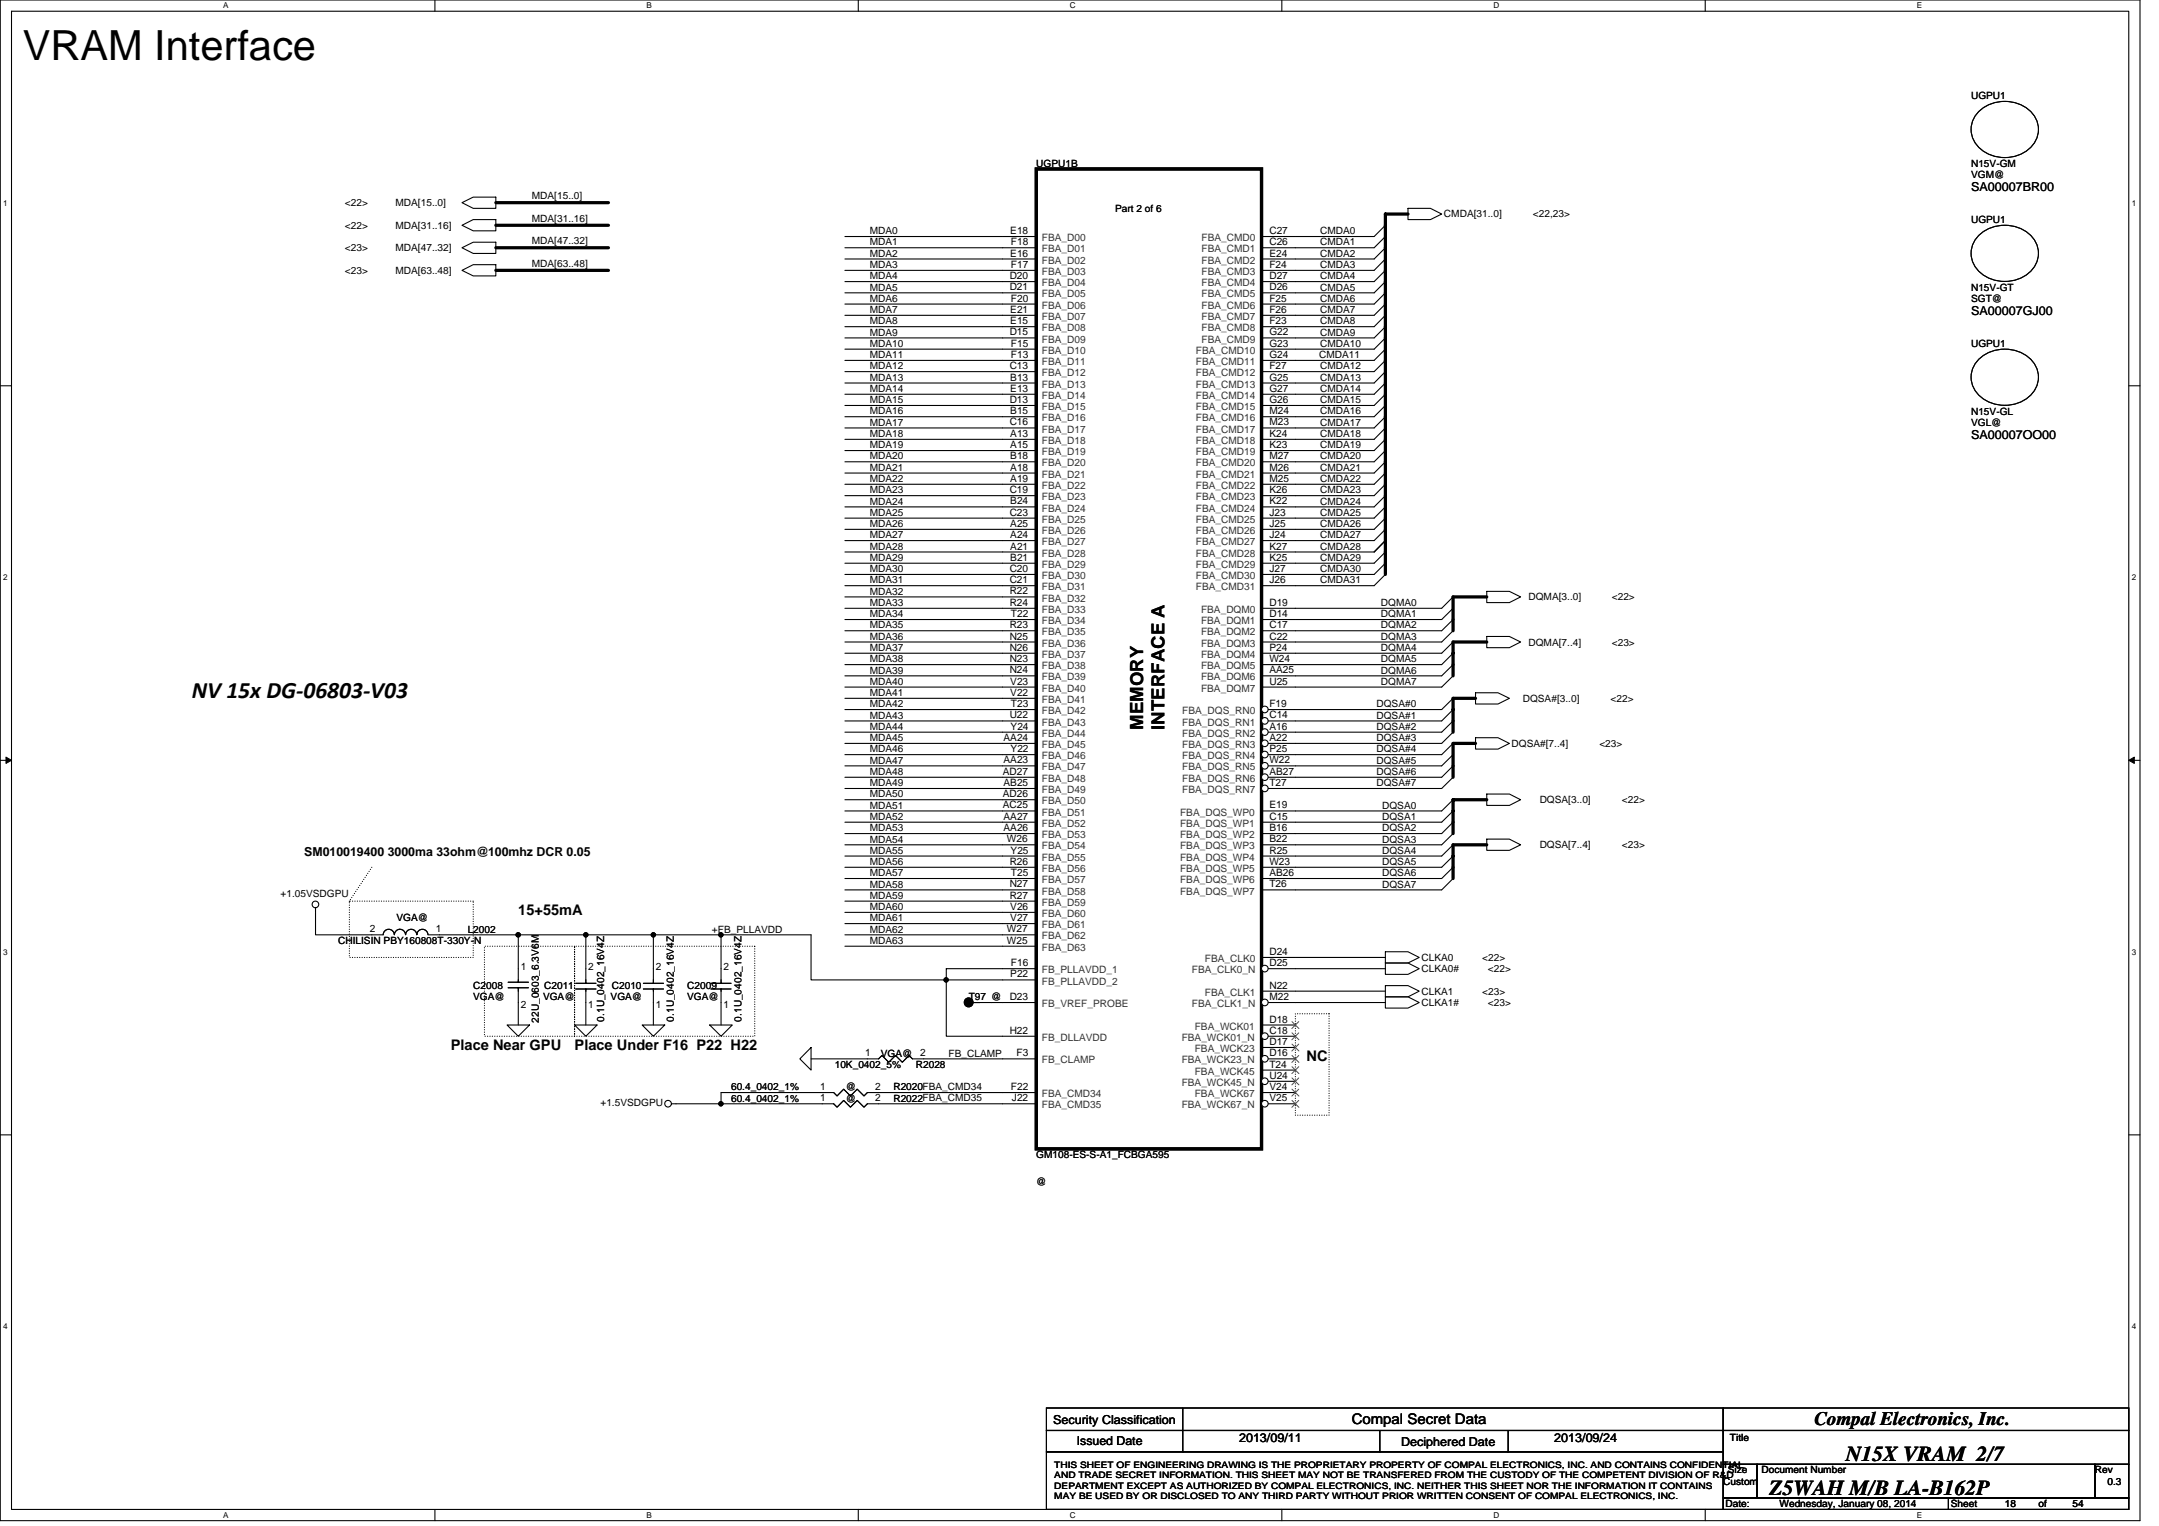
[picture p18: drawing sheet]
<svg xmlns="http://www.w3.org/2000/svg" width="297mm" height="210mm" viewBox="0 0 297 210" stroke-linecap="round" stroke-linejoin="round" font-family="sans-serif">
<defs><g id="words">
<text font-size="5.7" x="3.1" y="8.3">VRAM Interface</text>
<text font-size="3.2" x="26.4" y="96.1">NV15x DG‐06803‐V03</text>
<g font-size="2.9">
<text x="254" y="201">N15X VRAM 2/7</text>
<text x="243.5" y="205.6">Z5WAH M/B LA-B162P</text>
</g>
<text font-size="2.6" x="249.6" y="196">Compal Electronics, Inc.</text>
<g font-size="2.5">
<text x="157.3" y="100.4" transform="rotate(-90 157.3 100.4)">MEMORY</text>
<text x="160.2" y="100.4" transform="rotate(-90 160.2 100.4)">INTERFACE A</text>
</g>
<g font-size="2">
<text x="71.3" y="125.8">15+55mA</text>
<text x="62" y="144.4">Place Near GPU</text>
<text x="79.1" y="144.4">Place Under F16 P22 H22</text>
<text x="179.8" y="145.9">NC</text>
<text x="186" y="195.9">Compal Secret Data</text>
</g>
<g font-size="1.7">
<text x="271.2" y="26.3">SA00007BR00</text>
<text x="271.2" y="43.3">SA00007GJ00</text>
<text x="271.2" y="60.4">SA00007OO00</text>
<text x="41.9" y="117.8">SM010019400 3000ma 33ohm@100mhz DCR 0.05</text>
<text x="144.9" y="195.8">Security Classification</text>
<text x="148.2" y="198.8">Issued Date</text>
<text x="170.5" y="198.3">2013/09/11</text>
<text x="192.8" y="198.9">Deciphered Date</text>
<text x="213.8" y="198.3">2013/09/24</text>
</g>
<g font-size="1.4">
<text x="271.2" y="13.6">UGPU1</text>
<text x="142.6" y="22.9">UGPU1B</text>
<text x="271.2" y="22.9">N15V-GM</text>
<text x="47.5" y="28.4">&lt;22&gt;</text>
<text x="54.4" y="28.4">MDA[15..0]</text>
<text x="73.2" y="27.4">MDA[15..0]</text>
<text x="153.4" y="29.1">Part 2 of 6</text>
<text x="198.7" y="29.9">CMDA[31..0]</text>
<text x="210.9" y="29.9">&lt;22,23&gt;</text>
<text x="271.2" y="24.5">VGM@</text>
<text x="47.5" y="34.6">&lt;23&gt;</text>
<text x="47.5" y="31.5">&lt;22&gt;</text>
<text x="54.4" y="34.6">MDA[47..32]</text>
<text x="54.4" y="31.5">MDA[31..16]</text>
<text x="73.2" y="30.5">MDA[31..16]</text>
<text x="73.2" y="33.6">MDA[47..32]</text>
<text x="119.7" y="35.3">MDA2</text>
<text x="119.7" y="32.2">MDA0</text>
<text x="119.7" y="33.8">MDA1</text>
<text x="139" y="32.2">E18</text>
<text x="139" y="35.3">E16</text>
<text x="139.1" y="33.7">F18</text>
<text x="174.6" y="32.2">C27</text>
<text x="174.6" y="33.7">C26</text>
<text x="174.6" y="35.3">E24</text>
<text x="181.6" y="35.3">CMDA2</text>
<text x="181.6" y="32.2">CMDA0</text>
<text x="181.6" y="33.8">CMDA1</text>
<text x="271.2" y="30.7">UGPU1</text>
<text x="47.5" y="37.7">&lt;23&gt;</text>
<text x="54.4" y="37.7">MDA[63..48]</text>
<text x="73.2" y="36.7">MDA[63..48]</text>
<text x="119.7" y="36.9">MDA3</text>
<text x="119.7" y="40">MDA5</text>
<text x="119.7" y="41.5">MDA6</text>
<text x="119.7" y="38.4">MDA4</text>
<text x="138.9" y="38.4">D20</text>
<text x="138.9" y="39.9">D21</text>
<text x="139.1" y="36.9">F17</text>
<text x="139.1" y="41.5">F20</text>
<text x="174.6" y="36.9">F24</text>
<text x="174.6" y="38.4">D27</text>
<text x="174.6" y="39.9">D26</text>
<text x="174.6" y="41.5">F25</text>
<text x="181.6" y="36.9">CMDA3</text>
<text x="181.6" y="38.4">CMDA4</text>
<text x="181.6" y="40">CMDA5</text>
<text x="181.6" y="41.5">CMDA6</text>
<text x="271.2" y="40">N15V-GT</text>
<text x="271.2" y="41.5">SGT@</text>
<text x="119.7" y="46.2">MDA9</text>
<text x="119.7" y="44.6">MDA8</text>
<text x="119.7" y="47.7">MDA10</text>
<text x="119.7" y="43.1">MDA7</text>
<text x="138.9" y="46.1">D15</text>
<text x="139" y="43">E21</text>
<text x="139" y="44.6">E15</text>
<text x="139.1" y="47.7">F15</text>
<text x="174.6" y="47.7">G23</text>
<text x="174.6" y="43">F26</text>
<text x="174.6" y="44.6">F23</text>
<text x="174.6" y="46.1">G22</text>
<text x="181.6" y="44.6">CMDA8</text>
<text x="181.6" y="46.2">CMDA9</text>
<text x="181.6" y="47.7">CMDA10</text>
<text x="181.6" y="43.1">CMDA7</text>
<text x="271.2" y="47.7">UGPU1</text>
<text x="119.7" y="52.4">MDA13</text>
<text x="119.7" y="50.8">MDA12</text>
<text x="119.7" y="49.3">MDA11</text>
<text x="119.7" y="53.9">MDA14</text>
<text x="138.9" y="50.8">C13</text>
<text x="139" y="52.3">B13</text>
<text x="139" y="53.9">E13</text>
<text x="139.1" y="49.2">F13</text>
<text x="174.6" y="49.2">G24</text>
<text x="174.6" y="50.8">F27</text>
<text x="174.6" y="52.3">G25</text>
<text x="174.6" y="53.9">G27</text>
<text x="181.5" y="49.3">CMDA11</text>
<text x="181.6" y="50.8">CMDA12</text>
<text x="181.6" y="52.4">CMDA13</text>
<text x="181.6" y="53.9">CMDA14</text>
<text x="119.7" y="55.5">MDA15</text>
<text x="119.7" y="57">MDA16</text>
<text x="119.7" y="58.5">MDA17</text>
<text x="138.9" y="55.4">D13</text>
<text x="138.9" y="58.5">C16</text>
<text x="139" y="57">B15</text>
<text x="174.6" y="55.4">G26</text>
<text x="174.6" y="57">M24</text>
<text x="174.6" y="58.5">M23</text>
<text x="181.6" y="55.5">CMDA15</text>
<text x="181.6" y="57">CMDA16</text>
<text x="181.6" y="58.5">CMDA17</text>
<text x="271.2" y="57">N15V-GL</text>
<text x="271.2" y="58.6">VGL@</text>
<text x="119.7" y="63.2">MDA20</text>
<text x="119.7" y="64.7">MDA21</text>
<text x="119.7" y="60.1">MDA18</text>
<text x="119.7" y="61.7">MDA19</text>
<text x="139" y="60.1">A13</text>
<text x="139" y="61.6">A15</text>
<text x="139" y="63.2">B18</text>
<text x="139" y="64.7">A18</text>
<text x="174.6" y="60.1">K24</text>
<text x="174.6" y="61.6">K23</text>
<text x="174.6" y="63.2">M27</text>
<text x="174.6" y="64.7">M26</text>
<text x="181.6" y="64.7">CMDA21</text>
<text x="181.6" y="60.1">CMDA18</text>
<text x="181.6" y="61.7">CMDA19</text>
<text x="181.6" y="63.2">CMDA20</text>
<text x="119.7" y="67.9">MDA23</text>
<text x="119.7" y="71">MDA25</text>
<text x="119.7" y="66.3">MDA22</text>
<text x="119.7" y="69.4">MDA24</text>
<text x="138.9" y="67.8">C19</text>
<text x="138.9" y="70.9">C23</text>
<text x="139" y="66.3">A19</text>
<text x="139" y="69.4">B24</text>
<text x="174.6" y="66.3">M25</text>
<text x="174.6" y="67.8">K26</text>
<text x="174.6" y="69.4">K22</text>
<text x="174.6" y="70.9">J23</text>
<text x="181.6" y="66.3">CMDA22</text>
<text x="181.6" y="67.9">CMDA23</text>
<text x="181.6" y="69.4">CMDA24</text>
<text x="181.6" y="71">CMDA25</text>
<text x="119.7" y="75.6">MDA28</text>
<text x="119.7" y="72.5">MDA26</text>
<text x="119.7" y="77.2">MDA29</text>
<text x="119.7" y="74">MDA27</text>
<text x="139" y="72.5">A25</text>
<text x="139" y="74">A24</text>
<text x="139" y="75.6">A21</text>
<text x="139" y="77.1">B21</text>
<text x="174.6" y="72.5">J25</text>
<text x="174.6" y="74">J24</text>
<text x="174.6" y="75.6">K27</text>
<text x="174.6" y="77.1">K25</text>
<text x="181.6" y="74">CMDA27</text>
<text x="181.6" y="75.6">CMDA28</text>
<text x="181.6" y="77.2">CMDA29</text>
<text x="181.6" y="72.5">CMDA26</text>
<text x="119.7" y="83.4">MDA33</text>
<text x="119.7" y="78.7">MDA30</text>
<text x="119.7" y="80.2">MDA31</text>
<text x="119.7" y="81.8">MDA32</text>
<text x="138.9" y="78.7">C20</text>
<text x="138.9" y="80.2">C21</text>
<text x="138.9" y="81.8">R22</text>
<text x="138.9" y="83.3">R24</text>
<text x="174.6" y="83.3">D19</text>
<text x="174.6" y="78.7">J27</text>
<text x="174.6" y="80.2">J26</text>
<text x="181.6" y="78.7">CMDA30</text>
<text x="181.6" y="80.2">CMDA31</text>
<text x="190" y="83.4">DQMA0</text>
<text x="210.3" y="82.6">DQMA[3..0]</text>
<text x="221.8" y="82.6">&lt;22&gt;</text>
<text x="119.7" y="86.4">MDA35</text>
<text x="119.7" y="89.5">MDA37</text>
<text x="119.7" y="84.9">MDA34</text>
<text x="119.7" y="88">MDA36</text>
<text x="138.9" y="86.4">R23</text>
<text x="138.9" y="88">N25</text>
<text x="138.9" y="89.5">N26</text>
<text x="139.1" y="84.9">T22</text>
<text x="174.6" y="84.9">D14</text>
<text x="174.6" y="86.4">C17</text>
<text x="174.6" y="88">C22</text>
<text x="174.6" y="89.5">P24</text>
<text x="190" y="84.9">DQMA1</text>
<text x="190" y="86.4">DQMA2</text>
<text x="190" y="88">DQMA3</text>
<text x="190" y="89.5">DQMA4</text>
<text x="210.3" y="88.8">DQMA[7..4]</text>
<text x="221.8" y="88.8">&lt;23&gt;</text>
<text x="119.7" y="94.2">MDA40</text>
<text x="119.7" y="95.7">MDA41</text>
<text x="119.7" y="91.1">MDA38</text>
<text x="119.7" y="92.6">MDA39</text>
<text x="138.9" y="91.1">N23</text>
<text x="138.9" y="92.6">N24</text>
<text x="139" y="94.2">V23</text>
<text x="139" y="95.7">V22</text>
<text x="174.6" y="91.1">W24</text>
<text x="174.6" y="92.6">AA25</text>
<text x="174.6" y="94.2">U25</text>
<text x="190" y="91.1">DQMA5</text>
<text x="190" y="92.6">DQMA6</text>
<text x="190" y="94.2">DQMA7</text>
<text x="119.7" y="101.9">MDA45</text>
<text x="119.7" y="100.4">MDA44</text>
<text x="119.7" y="97.3">MDA42</text>
<text x="119.7" y="98.8">MDA43</text>
<text x="138.1" y="101.9">AA24</text>
<text x="138.9" y="98.8">U22</text>
<text x="139" y="100.4">Y24</text>
<text x="139.1" y="97.3">T23</text>
<text x="174.6" y="97.3">F19</text>
<text x="174.6" y="98.8">C14</text>
<text x="174.6" y="100.4">A16</text>
<text x="174.6" y="101.9">A22</text>
<text x="189.4" y="97.3">DQSA#0</text>
<text x="189.4" y="98.8">DQSA#1</text>
<text x="189.4" y="101.9">DQSA#3</text>
<text x="189.4" y="100.4">DQSA#2</text>
<text x="209.5" y="96.5">DQSA#[3..0]</text>
<text x="221.6" y="96.5">&lt;22&gt;</text>
<text x="119.7" y="105">MDA47</text>
<text x="119.7" y="103.5">MDA46</text>
<text x="119.7" y="106.6">MDA48</text>
<text x="138" y="106.6">AD27</text>
<text x="138.1" y="105">AA23</text>
<text x="139" y="103.5">Y22</text>
<text x="174.6" y="103.5">P25</text>
<text x="174.6" y="105">W22</text>
<text x="174.6" y="106.6">AB27</text>
<text x="189.4" y="103.5">DQSA#4</text>
<text x="189.4" y="105">DQSA#5</text>
<text x="189.4" y="106.6">DQSA#6</text>
<text x="208" y="102.7">DQSA#[7..4]</text>
<text x="220" y="102.7">&lt;23&gt;</text>
<text x="119.7" y="109.7">MDA50</text>
<text x="119.7" y="108.1">MDA49</text>
<text x="119.7" y="112.8">MDA52</text>
<text x="119.7" y="111.2">MDA51</text>
<text x="138" y="109.7">AD26</text>
<text x="138" y="111.2">AC25</text>
<text x="138.1" y="108.1">AB25</text>
<text x="138.1" y="112.8">AA27</text>
<text x="174.6" y="111.2">E19</text>
<text x="174.6" y="112.8">C15</text>
<text x="174.6" y="108.1">T27</text>
<text x="189.4" y="108.1">DQSA#7</text>
<text x="190.2" y="112.8">DQSA1</text>
<text x="190.2" y="111.2">DQSA0</text>
<text x="211.8" y="110.5">DQSA[3..0]</text>
<text x="223.2" y="110.5">&lt;22&gt;</text>
<text x="119.7" y="119">MDA56</text>
<text x="119.7" y="115.9">MDA54</text>
<text x="119.7" y="117.4">MDA55</text>
<text x="119.7" y="114.3">MDA53</text>
<text x="138.1" y="114.3">AA26</text>
<text x="138.5" y="115.9">W26</text>
<text x="138.9" y="119">R26</text>
<text x="139" y="117.4">Y25</text>
<text x="174.6" y="114.3">B16</text>
<text x="174.6" y="115.9">B22</text>
<text x="174.6" y="117.4">R25</text>
<text x="174.6" y="119">W23</text>
<text x="190.2" y="115.9">DQSA3</text>
<text x="190.2" y="114.3">DQSA2</text>
<text x="190.2" y="117.4">DQSA4</text>
<text x="190.2" y="119">DQSA5</text>
<text x="211.8" y="116.7">DQSA[7..4]</text>
<text x="223.2" y="116.7">&lt;23&gt;</text>
<text x="38.6" y="123.3">+1.05VSDGPU</text>
<text x="119.7" y="123.6">MDA59</text>
<text x="119.7" y="122.1">MDA58</text>
<text x="119.7" y="125.2">MDA60</text>
<text x="119.7" y="120.5">MDA57</text>
<text x="138.9" y="122.1">N27</text>
<text x="138.9" y="123.6">R27</text>
<text x="139" y="125.2">V26</text>
<text x="139.1" y="120.5">T25</text>
<text x="174.6" y="120.5">AB26</text>
<text x="174.6" y="122.1">T26</text>
<text x="190.2" y="120.5">DQSA6</text>
<text x="190.2" y="122.1">DQSA7</text>
<text x="46.5" y="129.8">CHILISIN PBY160808T-330Y-N</text>
<text x="50.9" y="128.2">2</text>
<text x="54.6" y="126.7">VGA@</text>
<text x="60" y="128.2">1</text>
<text x="64.3" y="128.3">L2002</text>
<text x="98" y="128.3">+FB_PLLAVDD</text>
<text x="119.7" y="128.3">MDA62</text>
<text x="119.7" y="129.8">MDA63</text>
<text x="119.7" y="126.7">MDA61</text>
<text x="138.5" y="128.2">W27</text>
<text x="138.5" y="129.8">W25</text>
<text x="139" y="126.7">V27</text>
<text x="174.6" y="131.4">D24</text>
<text x="65.1" y="136">C2008</text>
<text x="65.1" y="137.6">VGA@</text>
<text x="71.6" y="133.4">1</text>
<text x="74.7" y="137.6">VGA@</text>
<text x="74.9" y="136">C2011</text>
<text x="80.9" y="133.4">2</text>
<text x="84" y="137.6">VGA@</text>
<text x="84.2" y="136">C2010</text>
<text x="90.2" y="133.4">2</text>
<text x="94.5" y="136">C2009</text>
<text x="94.5" y="137.6">VGA@</text>
<text x="99.5" y="133.4">2</text>
<text x="133.3" y="137.6">T97 @</text>
<text x="138.9" y="137.6">D23</text>
<text x="139" y="134.5">P22</text>
<text x="139.1" y="132.9">F16</text>
<text x="174.6" y="136">N22</text>
<text x="174.6" y="132.9">D25</text>
<text x="174.6" y="137.6">M22</text>
<text x="195.6" y="132.2">CLKA0</text>
<text x="195.6" y="133.7">CLKA0#</text>
<text x="195.6" y="136.8">CLKA1</text>
<text x="203.9" y="132.2">&lt;22&gt;</text>
<text x="203.9" y="136.8">&lt;23&gt;</text>
<text x="204.7" y="133.7">&lt;22&gt;</text>
<text x="71.6" y="138.7">2</text>
<text x="74.1" y="140.7" transform="rotate(-90 74.1 140.7)">22U_0603_6.3V6M</text>
<text x="80.9" y="138.7">1</text>
<text x="83.1" y="140.5" transform="rotate(-90 83.1 140.5)">0.1U_0402_16V4Z</text>
<text x="90.2" y="138.7">1</text>
<text x="92.7" y="140.5" transform="rotate(-90 92.7 140.5)">0.1U_0402_16V4Z</text>
<text x="99.5" y="138.7">1</text>
<text x="102" y="140.5" transform="rotate(-90 102 140.5)">0.1U_0402_16V4Z</text>
<text x="138.9" y="142.2">H22</text>
<text x="174.6" y="140.7">D18</text>
<text x="174.6" y="143.7">D17</text>
<text x="174.6" y="142.2">C18</text>
<text x="195.6" y="138.4">CLKA1#</text>
<text x="204.7" y="138.4">&lt;23&gt;</text>
<text x="100.6" y="150">60.4_0402_1%</text>
<text x="112.8" y="149.9">1</text>
<text x="114.8" y="146.9">10K_0402_5%</text>
<text x="116.4" y="150">@</text>
<text x="119" y="145.3">1</text>
<text x="120.4" y="149.9">2</text>
<text x="121.2" y="145.3">VGA@</text>
<text x="122.9" y="150">R2020FBA_CMD34</text>
<text x="126" y="146.9">R2028</text>
<text x="126.6" y="145.3">2</text>
<text x="130.5" y="145.3">FB_CLAMP</text>
<text x="139.1" y="149.9">F22</text>
<text x="139.9" y="145.3">F3</text>
<text x="174.6" y="146.9">T24</text>
<text x="174.6" y="149.9">V24</text>
<text x="174.6" y="145.3">D16</text>
<text x="174.6" y="148.4">U24</text>
<text x="82.6" y="152.1">+1.5VSDGPU</text>
<text x="100.6" y="151.5">60.4_0402_1%</text>
<text x="112.8" y="151.5">1</text>
<text x="116.4" y="151.5">@</text>
<text x="120.4" y="151.5">2</text>
<text x="122.9" y="151.5">R2022FBA_CMD35</text>
<text x="139.2" y="151.5">J22</text>
<text x="174.6" y="151.5">V25</text>
<text x="142.6" y="159.3">GM108-ES-S-A1_FCBGA595</text>
<text x="142.6" y="163">@</text>
<text x="237.7" y="202.7">Size</text>
<text x="238" y="198.2">Title</text>
<text x="242.4" y="202.7">Document Number</text>
<text x="288.2" y="202.7">Rev</text>
<text x="237.1" y="204.2">Custom</text>
<text x="237.4" y="207.3">Date:</text>
<text x="244.8" y="207.3">Wednesday, January 08, 2014</text>
<text x="268.4" y="207.3">Sheet</text>
<text x="275.8" y="207.3">18</text>
<text x="280.5" y="207.3">of</text>
<text x="285.1" y="207.3">54</text>
<text x="289.9" y="204.2">0.3</text>
</g>
<g font-size="1.4" fill="#333">
<text x="143.4" y="33.2">FBA_D00</text>
<text x="143.4" y="34.7">FBA_D01</text>
<text x="165.3" y="33.2">FBA_CMD0</text>
<text x="165.3" y="34.7">FBA_CMD1</text>
<text x="143.4" y="36.3">FBA_D02</text>
<text x="143.4" y="37.8">FBA_D03</text>
<text x="143.4" y="39.4">FBA_D04</text>
<text x="143.4" y="40.9">FBA_D05</text>
<text x="165.3" y="36.3">FBA_CMD2</text>
<text x="165.3" y="37.8">FBA_CMD3</text>
<text x="165.3" y="39.4">FBA_CMD4</text>
<text x="165.3" y="40.9">FBA_CMD5</text>
<text x="143.4" y="42.5">FBA_D06</text>
<text x="143.4" y="44">FBA_D07</text>
<text x="143.4" y="45.6">FBA_D08</text>
<text x="143.4" y="47.1">FBA_D09</text>
<text x="165.3" y="42.5">FBA_CMD6</text>
<text x="165.3" y="44">FBA_CMD7</text>
<text x="165.3" y="45.6">FBA_CMD8</text>
<text x="165.3" y="47.1">FBA_CMD9</text>
<text x="143.4" y="48.7">FBA_D10</text>
<text x="143.4" y="50.2">FBA_D11</text>
<text x="143.4" y="51.8">FBA_D12</text>
<text x="143.4" y="53.3">FBA_D13</text>
<text x="164.5" y="48.7">FBA_CMD10</text>
<text x="164.5" y="50.2">FBA_CMD11</text>
<text x="164.5" y="51.8">FBA_CMD12</text>
<text x="164.5" y="53.3">FBA_CMD13</text>
<text x="143.4" y="54.9">FBA_D14</text>
<text x="143.4" y="56.4">FBA_D15</text>
<text x="143.4" y="58">FBA_D16</text>
<text x="143.4" y="59.5">FBA_D17</text>
<text x="164.5" y="54.9">FBA_CMD14</text>
<text x="164.5" y="56.4">FBA_CMD15</text>
<text x="164.5" y="58">FBA_CMD16</text>
<text x="164.5" y="59.5">FBA_CMD17</text>
<text x="143.4" y="61.1">FBA_D18</text>
<text x="143.4" y="62.6">FBA_D19</text>
<text x="143.4" y="64.2">FBA_D20</text>
<text x="143.4" y="65.7">FBA_D21</text>
<text x="164.5" y="61.1">FBA_CMD18</text>
<text x="164.5" y="62.6">FBA_CMD19</text>
<text x="164.5" y="64.2">FBA_CMD20</text>
<text x="164.5" y="65.7">FBA_CMD21</text>
<text x="143.4" y="67.2">FBA_D22</text>
<text x="143.4" y="68.8">FBA_D23</text>
<text x="143.4" y="70.4">FBA_D24</text>
<text x="143.4" y="71.9">FBA_D25</text>
<text x="164.5" y="67.2">FBA_CMD22</text>
<text x="164.5" y="68.8">FBA_CMD23</text>
<text x="164.5" y="70.4">FBA_CMD24</text>
<text x="164.5" y="71.9">FBA_CMD25</text>
<text x="143.4" y="73.4">FBA_D26</text>
<text x="143.4" y="75">FBA_D27</text>
<text x="143.4" y="76.6">FBA_D28</text>
<text x="164.5" y="73.4">FBA_CMD26</text>
<text x="164.5" y="75">FBA_CMD27</text>
<text x="164.5" y="76.6">FBA_CMD28</text>
<text x="143.4" y="78.1">FBA_D29</text>
<text x="143.4" y="79.7">FBA_D30</text>
<text x="143.4" y="81.2">FBA_D31</text>
<text x="143.4" y="82.7">FBA_D32</text>
<text x="164.5" y="78.1">FBA_CMD29</text>
<text x="164.5" y="79.7">FBA_CMD30</text>
<text x="164.5" y="81.2">FBA_CMD31</text>
<text x="143.4" y="84.3">FBA_D33</text>
<text x="143.4" y="85.9">FBA_D34</text>
<text x="143.4" y="87.4">FBA_D35</text>
<text x="143.4" y="88.9">FBA_D36</text>
<text x="165.2" y="84.3">FBA_DQM0</text>
<text x="165.2" y="85.9">FBA_DQM1</text>
<text x="165.2" y="87.4">FBA_DQM2</text>
<text x="165.2" y="88.9">FBA_DQM3</text>
<text x="143.4" y="90.5">FBA_D37</text>
<text x="143.4" y="92.1">FBA_D38</text>
<text x="143.4" y="93.6">FBA_D39</text>
<text x="143.4" y="95.1">FBA_D40</text>
<text x="165.2" y="90.5">FBA_DQM4</text>
<text x="165.2" y="92.1">FBA_DQM5</text>
<text x="165.2" y="93.6">FBA_DQM6</text>
<text x="165.2" y="95.1">FBA_DQM7</text>
<text x="143.4" y="96.7">FBA_D41</text>
<text x="143.4" y="98.2">FBA_D42</text>
<text x="143.4" y="99.8">FBA_D43</text>
<text x="143.4" y="101.3">FBA_D44</text>
<text x="162.7" y="98.2">FBA_DQS_RN0</text>
<text x="162.7" y="99.8">FBA_DQS_RN1</text>
<text x="162.7" y="101.3">FBA_DQS_RN2</text>
<text x="143.4" y="102.9">FBA_D45</text>
<text x="143.4" y="104.4">FBA_D46</text>
<text x="143.4" y="106">FBA_D47</text>
<text x="143.4" y="107.5">FBA_D48</text>
<text x="162.7" y="102.9">FBA_DQS_RN3</text>
<text x="162.7" y="104.4">FBA_DQS_RN4</text>
<text x="162.7" y="106">FBA_DQS_RN5</text>
<text x="162.7" y="107.5">FBA_DQS_RN6</text>
<text x="143.4" y="109.1">FBA_D49</text>
<text x="143.4" y="110.6">FBA_D50</text>
<text x="143.4" y="112.2">FBA_D51</text>
<text x="143.4" y="113.7">FBA_D52</text>
<text x="162.4" y="112.2">FBA_DQS_WP0</text>
<text x="162.4" y="113.7">FBA_DQS_WP1</text>
<text x="162.7" y="109.1">FBA_DQS_RN7</text>
<text x="143.4" y="115.3">FBA_D53</text>
<text x="143.4" y="116.8">FBA_D54</text>
<text x="143.4" y="118.4">FBA_D55</text>
<text x="143.4" y="119.9">FBA_D56</text>
<text x="162.4" y="115.3">FBA_DQS_WP2</text>
<text x="162.4" y="116.8">FBA_DQS_WP3</text>
<text x="162.4" y="118.4">FBA_DQS_WP4</text>
<text x="162.4" y="119.9">FBA_DQS_WP5</text>
<text x="143.4" y="121.5">FBA_D57</text>
<text x="143.4" y="123">FBA_D58</text>
<text x="143.4" y="124.6">FBA_D59</text>
<text x="162.4" y="121.5">FBA_DQS_WP6</text>
<text x="162.4" y="123">FBA_DQS_WP7</text>
<text x="143.4" y="126.1">FBA_D60</text>
<text x="143.4" y="127.7">FBA_D61</text>
<text x="143.4" y="129.2">FBA_D62</text>
<text x="143.4" y="130.8">FBA_D63</text>
<text x="143.4" y="133.9">FB_PLLAVDD_1</text>
<text x="143.4" y="135.4">FB_PLLAVDD_2</text>
<text x="164" y="133.9">FBA_CLK0_N</text>
<text x="165.8" y="132.3">FBA_CLK0</text>
<text x="165.8" y="137">FBA_CLK1</text>
<text x="143.4" y="138.5">FB_VREF_PROBE</text>
<text x="143.4" y="143.2">FB_DLLAVDD</text>
<text x="162.6" y="143.2">FBA_WCK01_N</text>
<text x="164" y="138.5">FBA_CLK1_N</text>
<text x="164.4" y="141.6">FBA_WCK01</text>
<text x="143.4" y="146.3">FB_CLAMP</text>
<text x="162.6" y="146.3">FBA_WCK23_N</text>
<text x="162.6" y="149.4">FBA_WCK45_N</text>
<text x="164.4" y="144.7">FBA_WCK23</text>
<text x="164.4" y="147.8">FBA_WCK45</text>
<text x="143.4" y="150.9">FBA_CMD34</text>
<text x="143.4" y="152.5">FBA_CMD35</text>
<text x="162.6" y="152.5">FBA_WCK67_N</text>
<text x="164.4" y="150.9">FBA_WCK67</text>
</g>
<g font-size="1.2">
<text x="145.1" y="201.9">THIS SHEET OF ENGINEERING DRAWING IS THE PROPRIETARY PROPERTY OF COMPAL ELECTRONICS, INC. AND CONTAINS CONFIDENTIAL</text>
<text x="145.1" y="203.4">AND TRADE SECRET INFORMATION. THIS SHEET MAY NOT BE TRANSFERED FROM THE CUSTODY OF THE COMPETENT DIVISION OF R&amp;D</text>
<text x="145.1" y="204.8">DEPARTMENT EXCEPT AS AUTHORIZED BY COMPAL ELECTRONICS, INC. NEITHER THIS SHEET NOR THE INFORMATION IT CONTAINS</text>
<text x="145.1" y="206.2">MAY BE USED BY OR DISCLOSED TO ANY THIRD PARTY WITHOUT PRIOR WRITTEN CONSENT OF COMPAL ELECTRONICS, INC.</text>
</g>
<g font-size="1.1">
<text x="30.7" y="1.2">A</text>
<text x="89" y="1.2">B</text>
<text x="147.2" y="1.2">C</text>
<text x="205.5" y="1.2">D</text>
<text x="263.7" y="1.2">E</text>
<text x=".4" y="28.3">1</text>
<text x="293.3" y="28.3">1</text>
<text x=".4" y="79.8">2</text>
<text x="293.3" y="79.8">2</text>
<text x=".4" y="131.3">3</text>
<text x="293.3" y="131.3">3</text>
<text x=".4" y="182.9">4</text>
<text x="293.3" y="182.9">4</text>
<text x="30.7" y="208.8">A</text>
<text x="89" y="208.8">B</text>
<text x="147.2" y="208.8">C</text>
<text x="205.5" y="208.8">D</text>
<text x="263.7" y="208.8">E</text>
</g>
</g></defs>
<path d="M0 0h294.4v209.2h-294.4zM1.6 1.5h291.3v206.1h-291.3z" fill="none" stroke="#000" stroke-width=".15"/>
<g fill="#fff">
<path d="M30.7 .2h.8v1.2h-.8z"/>
<path d="M30.7 207.8h.8v1.2h-.8z"/>
</g>
<path d="M59.8 0v1.5M59.8 207.6v1.6" fill="none" stroke="#000" stroke-width=".15"/>
<g fill="#fff">
<path d="M89 .2h.7v1.2h-.7z"/>
<path d="M89 207.8h.7v1.2h-.7z"/>
</g>
<path d="M118.1 0v1.5M118.1 207.6v1.6" fill="none" stroke="#000" stroke-width=".15"/>
<g fill="#fff">
<path d="M147.2 .2h.8v1.2h-.8z"/>
<path d="M147.2 207.8h.8v1.2h-.8z"/>
</g>
<path d="M176.4 0v1.5M176.4 207.6v1.6" fill="none" stroke="#000" stroke-width=".15"/>
<g fill="#fff">
<path d="M205.5 .2h.8v1.2h-.8z"/>
<path d="M205.5 207.8h.8v1.2h-.8z"/>
</g>
<path d="M234.6 0v1.5M234.6 207.6v1.6" fill="none" stroke="#000" stroke-width=".15"/>
<g fill="#fff">
<path d="M263.7 .2h.8v1.2h-.8z"/>
<path d="M263.7 207.8h.8v1.2h-.8z"/>
<path d="M.4 27.3h.6v1.2h-.6z"/>
<path d="M293.3 27.3h.6v1.2h-.6z"/>
<path d="M.4 78.8h.6v1.3h-.6z"/>
<path d="M293.3 78.8h.6v1.3h-.6z"/>
</g>
<path d="M0 53.1h1.6M292.9 53.1h1.5" fill="none" stroke="#000" stroke-width=".15"/>
<g fill="#fff">
<path d="M.4 130.3h.6v1.3h-.6z"/>
<path d="M293.3 130.3h.6v1.3h-.6z"/>
</g>
<path d="M0 104.6h1.6M292.9 104.6h1.5" fill="none" stroke="#000" stroke-width=".15"/>
<path d="M.8 104.1l.8 .5-.8 .4zM292.9 104.6l.7-.5v.9z" fill="#000" stroke="#000" stroke-width=".14"/>
<g fill="#fff">
<path d="M.4 181.9h.6v1.2h-.6z"/>
<path d="M293.3 181.9h.6v1.2h-.6z"/>
</g>
<g fill="none" stroke="#000" stroke-width=".15">
<path d="M63.6 27.9l1.5-.8h3.1v1.6h-3.1zM63.6 37.2l1.5-.8h3.1v1.6h-3.1zM63.6 34.1l1.5-.8h3.1v1.6h-3.1zM63.6 31l1.5-.8h3.1v1.6h-3.1zM116.2 35.6h26.4M116.2 32.5h26.4M116.2 34.1h26.4M116.2 37.2h26.4M116.2 38.7h26.4M190.6 34.1l-1.5 1.5h-15.5M190.6 31l-1.5 1.5h-15.5M190.6 32.5l-1.5 1.6h-15.5"/>
<path d="M190.6 35.6l-1.5 1.6h-15.5M190.6 38.7l-1.5 1.6h-15.5M190.6 37.2l-1.5 1.5h-15.5M193.7 28.7h3.1l1.5 .7-1.5 .8h-3.1zM116.2 55.8h26.4M116.2 52.7h26.4M116.2 46.5h26.4M116.2 44.9h26.4M116.2 51.1h26.4M116.2 57.3h26.4M116.2 49.6h26.4M116.2 48h26.4"/>
<path d="M116.2 40.3h26.4M116.2 43.4h26.4M116.2 54.2h26.4M116.2 41.8h26.4M116.2 58.9h26.4M190.6 54.2l-1.5 1.6h-15.5M190.6 51.1l-1.5 1.6h-15.5M190.6 58.9l-1.5 1.5h-15.5M190.6 44.9l-1.5 1.6h-15.5M190.6 43.4l-1.5 1.5h-15.5M190.6 49.6l-1.5 1.5h-15.5M190.6 55.8l-1.5 1.5h-15.5"/>
<path d="M190.6 48l-1.5 1.6h-15.5M190.6 46.5l-1.5 1.5h-15.5M190.6 41.8l-1.5 1.6h-15.5M190.6 52.7l-1.5 1.5h-15.5M190.6 40.3l-1.5 1.5h-15.5M190.6 57.3l-1.5 1.6h-15.5M272.3 49.4a5.2 5.2 0 0 1 7.5 .5 3.5 3.5 0 0 1-1.6 5.3 5 5 0 0 1-6.7-2 3.4 3.4 0 0 1 .8-3.8zM116.2 75.9h26.4M116.2 63.5h26.4M116.2 68.2h26.4M116.2 79h26.4M116.2 65.1h26.4"/>
<path d="M116.2 71.3h26.4M116.2 66.6h26.4M116.2 72.8h26.4M116.2 69.7h26.4M116.2 77.5h26.4M116.2 74.4h26.4M116.2 60.4h26.4M116.2 62h26.4M190.6 74.4l-1.5 1.5h-10.9M190.6 62l-1.5 1.5h-15.5M190.6 66.6l-1.5 1.6h-15.5M190.6 77.5l-1.5 1.5h-10.9"/>
<path d="M190.6 79l-1.5 1.6h-10.9M190.6 63.5l-1.5 1.6h-15.5M190.6 69.7l-1.5 1.6h-15.5M190.6 65.1l-1.5 1.5h-15.5M190.6 71.3l-1.5 1.5h-15.5M190.6 68.2l-1.5 1.5h-15.5M190.6 75.9l-1.5 1.6h-10.9M190.6 72.8l-1.5 1.6h-10.9M190.6 60.4l-1.5 1.6h-15.5M116.2 94.5h26.4M116.2 96.1h26.4M116.2 97.6h26.4"/>
<path d="M116.2 83.7h26.4M116.2 86.8h26.4M116.2 99.2h26.4M116.2 91.4h26.4M116.2 89.9h26.4M116.2 85.2h26.4M116.2 93h26.4M116.2 88.3h26.4M116.2 80.6h26.4M116.2 82.1h26.4M199.9 99.2l-1.6 1.5h-20.1M199.9 93l-1.6 1.5h-24.7"/>
<path d="M199.9 96.1l-1.6 1.5h-20.1M199.9 82.1l-1.6 1.6h-24.7M199.9 85.2l-1.6 1.6h-24.7M199.9 97.6l-1.6 1.6h-20.1M199.9 89.9l-1.6 1.5h-24.7M199.9 88.3l-1.6 1.6h-24.7M199.9 83.7l-1.6 1.5h-24.7M199.9 91.4l-1.6 1.6h-24.7M199.9 86.8l-1.6 1.5h-24.7M203 95.3h3.1l1.6 .8-1.6 .7h-3.1zM204.6 81.3h3.1l1.5 .8-1.5 .8h-3.1zM204.6 87.5h3.1l1.5 .8-1.5 .8h-3.1z"/>
<path d="M116.2 119.3h26.4M116.2 102.3h26.4M116.2 100.7h26.4M116.2 105.3h26.4M116.2 103.8h26.4M116.2 110h26.4M116.2 116.2h26.4M116.2 117.8h26.4M116.2 106.9h26.4M116.2 108.5h26.4M116.2 113.1h26.4M116.2 114.7h26.4"/>
<path d="M116.2 111.5h26.4M199.9 117.8l-1.6 1.5h-20.1M199.9 100.7l-1.6 1.6h-20.1M199.9 119.3l-1.6 1.5h-20.1M199.9 103.8l-1.6 1.5h-20.1M199.9 102.3l-1.6 1.5h-20.1M199.9 114.7l-1.6 1.5h-20.1M199.9 116.2l-1.6 1.6h-20.1M199.9 105.3l-1.6 1.6h-20.1M199.9 106.9l-1.6 1.6h-20.1M199.9 111.5l-1.6 1.6h-20.1M199.9 113.1l-1.6 1.6h-20.1"/>
<path d="M199.9 110l-1.6 1.5h-20.1M203 101.5h3.1l1.6 .8-1.6 .7h-3.1zM204.6 109.2h3.1l1.5 .8-1.5 .8h-3.1zM204.6 115.4h3.1l1.5 .8-1.5 .8h-3.1zM43.4 124.9v3.7h7.8M60.5 128.6h51.1v6.2h18.6v7.7h7.7M71.3 128.6v4.6M71.3 137.9v3.1M80.6 128.6v4.6M80.6 137.9v3.1M89.9 128.6v4.6M89.9 137.9v3.1"/>
<path d="M99.2 128.6v4.6M99.2 137.9v3.1M116.2 128.6h26.4M116.2 130.2h26.4M116.2 124h26.4M116.2 127h26.4M116.2 122.4h26.4M116.2 125.5h26.4M116.2 120.8h26.4M136.4 137.9h1.5M137.9 133.2h-7.7v1.6h7.7M178.2 131.7h12.4"/>
<path d="M178.2 133.2h12.4M178.2 137.9h12.4M178.2 136.3h12.4M190.6 130.9h3.1l1.6 .8-1.6 .8h-3.1zM190.6 132.5h3.1l1.6 .7-1.6 .8h-3.1zM190.6 137.1h3.1l1.6 .8-1.6 .8h-3.1zM190.6 135.6h3.1l1.6 .7-1.6 .8h-3.1zM199.9 120.8l-1.6 1.6h-20.1M0 156.1h1.6M69.8 141h3.1l-1.6 1.5zM79.1 141h3l-1.5 1.5zM88.3 141h3.2l-1.6 1.5z"/>
<path d="M97.6 141h3.2l-1.6 1.5zM111.6 145.6h7.7M111.6 144.1v3.1l-1.6-1.6zM113.1 151.8h-20.7M113.1 150.3h-13.9v1.5M120.9 151.8h17M120.9 150.3h17M127.1 145.6h10.8M292.9 156.1h1.5M144 193.7h93.1v3.1h-93.1zM144 196.8h93.1v2.9h-93.1zM144 199.7h93.1v7.9h-93.1z"/>
<path d="M162.7 193.7v6M189.8 196.8v2.9M207.5 196.8v2.9M237.1 193.7h55.8v3.1h-55.8zM237.1 196.8h55.8v4.6h-55.8zM237.1 201.4h4.6v4.7h-4.6zM237.1 206.1h31v1.5h-31zM241.7 201.4h46.5v4.7h-46.5zM268.1 206.1h24.8v1.5h-24.8zM288.2 201.4h4.7v4.7h-4.7z"/>
<circle cx="43.4" cy="124.4" r=".46"/>
<circle cx="91.9" cy="151.8" r=".46"/>
</g>
<path d="M51.2 119.3l-3.1 4.7M48.1 124h17v7.7h-17zM48.1 124h.1M66.7 130.2h12.4v12.3h-12.4zM79.1 130.2h24.7v12.3h-24.7zM178.2 139.4h4.7v14h-4.7z" fill="none" stroke="#000" stroke-width=".15" stroke-dasharray="0 .3"/>
<path d="M68.2 37.2h15.5M68.2 27.9h15.5M68.2 31h15.5M68.2 34.1h15.5M142.6 23.2h31v134.8h-31zM193.7 29.4h-3.1v49.6M203 96.1h-3.1v4.6M204.6 82.1h-4.7v4.7M204.6 88.3h-4.7v4.7M203 102.3h-3.1v4.6M204.6 110h-4.7v4.7M204.6 116.2h-4.7v4.6" fill="none" stroke="#000" stroke-width=".44"/>
<g fill="#000" stroke="#000" stroke-width=".15">
<circle cx="71.3" cy="128.6" r=".3"/>
<circle cx="80.6" cy="128.6" r=".3"/>
<circle cx="89.9" cy="128.6" r=".3"/>
<circle cx="99.2" cy="128.6" r=".3"/>
<circle cx="130.2" cy="134.8" r=".3"/>
<circle cx="99.2" cy="151.8" r=".3"/>
</g>
<circle cx="174" cy="97.6" r=".46" fill="#fff" stroke="#000" stroke-width=".15"/>
<path d="M174.5 97.6h3.7" fill="none" stroke="#000" stroke-width=".15"/>
<circle cx="174" cy="99.2" r=".46" fill="#fff" stroke="#000" stroke-width=".15"/>
<path d="M174.5 99.2h3.7" fill="none" stroke="#000" stroke-width=".15"/>
<circle cx="174" cy="100.7" r=".46" fill="#fff" stroke="#000" stroke-width=".15"/>
<path d="M174.5 100.7h3.7" fill="none" stroke="#000" stroke-width=".15"/>
<circle cx="174" cy="102.2" r=".46" fill="#fff" stroke="#000" stroke-width=".15"/>
<path d="M174.5 102.3h3.7" fill="none" stroke="#000" stroke-width=".15"/>
<circle cx="174" cy="103.8" r=".46" fill="#fff" stroke="#000" stroke-width=".15"/>
<path d="M174.5 103.8h3.7" fill="none" stroke="#000" stroke-width=".15"/>
<circle cx="174" cy="105.3" r=".46" fill="#fff" stroke="#000" stroke-width=".15"/>
<path d="M174.5 105.3h3.7" fill="none" stroke="#000" stroke-width=".15"/>
<circle cx="174" cy="106.9" r=".46" fill="#fff" stroke="#000" stroke-width=".15"/>
<path d="M174.5 106.9h3.7" fill="none" stroke="#000" stroke-width=".15"/>
<circle cx="174" cy="108.4" r=".46" fill="#fff" stroke="#000" stroke-width=".15"/>
<path d="M173.6 111.5h4.6M173.6 113.1h4.6M173.6 114.7h4.6M173.6 116.2h4.6M173.6 117.8h4.6M173.6 119.3h4.6M174.5 108.5h3.7M173.6 120.8h4.6M173.6 122.4h4.6M173.6 131.7h4.6" fill="none" stroke="#000" stroke-width=".15"/>
<circle cx="174" cy="133.2" r=".46" fill="#fff" stroke="#000" stroke-width=".15"/>
<path d="M173.6 136.3h4.6M174.5 133.2h3.7" fill="none" stroke="#000" stroke-width=".15"/>
<circle cx="174" cy="137.9" r=".46" fill="#fff" stroke="#000" stroke-width=".15"/>
<path d="M173.6 74.4h4.6M173.6 75.9h4.6M173.6 77.5h4.6M173.6 79h4.6M173.6 80.6h4.6M137.9 137.9h4.7M137.9 133.2h4.7M174.5 137.9h3.7M137.9 150.3h4.7M137.9 151.8h4.7M173.6 141h4.6" fill="none" stroke="#000" stroke-width=".15"/>
<path d="M177.8 140.5l.9 1M178.7 140.5l-1 1" fill="none" stroke="#4c4c4c" stroke-width=".14"/>
<circle cx="174" cy="142.5" r=".46" fill="#fff" stroke="#000" stroke-width=".15"/>
<path d="M173.6 144.1h4.6M174.5 142.5h3.7" fill="none" stroke="#000" stroke-width=".15"/>
<path d="M177.8 142.1l.9 .9M177.8 143.6l.9 1M178.7 142.1l-1 .9M178.7 143.6l-1 1" fill="none" stroke="#4c4c4c" stroke-width=".14"/>
<circle cx="174" cy="145.6" r=".46" fill="#fff" stroke="#000" stroke-width=".15"/>
<path d="M173.6 147.2h4.6M174.5 145.6h3.7" fill="none" stroke="#000" stroke-width=".15"/>
<path d="M177.8 145.2l.9 .9M177.8 146.7l.9 1M178.7 145.2l-1 .9M178.7 146.7l-1 1" fill="none" stroke="#4c4c4c" stroke-width=".14"/>
<circle cx="174" cy="148.7" r=".46" fill="#fff" stroke="#000" stroke-width=".15"/>
<path d="M173.6 150.3h4.6M174.5 148.7h3.7" fill="none" stroke="#000" stroke-width=".15"/>
<path d="M177.8 148.3l.9 .9M177.8 149.8l.9 1M178.7 148.3l-1 .9M178.7 149.8l-1 1" fill="none" stroke="#4c4c4c" stroke-width=".14"/>
<circle cx="174" cy="151.8" r=".46" fill="#fff" stroke="#000" stroke-width=".15"/>
<g fill="none" stroke="#000" stroke-width=".15">
<path d="M272.3 15.3a5.2 5.2 0 0 1 7.5 .6 3.5 3.5 0 0 1-1.6 5.2 5 5 0 0 1-6.7-1.9 3.4 3.4 0 0 1 .8-3.9zM272.3 32.4a5.2 5.2 0 0 1 7.5 .5 3.5 3.5 0 0 1-1.6 5.3 5 5 0 0 1-6.7-2 3.4 3.4 0 0 1 .8-3.8zM51.2 128.6h1.5M52.7 128.6a.76 .76 0 0 1 .8-.8 .76 .76 0 0 1 .7 .8M54.3 128.6a.76 .76 0 0 1 .7-.8 .76 .76 0 0 1 .8 .8M55.8 128.6a.76 .76 0 0 1 .8-.8 .76 .76 0 0 1 .7 .8M57.4 128.6a.76 .76 0 0 1 .7-.8 .76 .76 0 0 1 .8 .8M58.9 128.6h1.6M69.9 135.9h2.8M69.9 135.1h2.8M71.3 133.2v1.9M71.3 135.9v2"/>
<path d="M79.2 135.3h2.8M79.2 136h2.8M80.6 133.2v2.1M80.6 136v1.9M88.5 135.3h2.8M88.5 136h2.8M89.9 133.2v2.1M89.9 136v1.9M97.8 135.3h2.8M97.8 136h2.8M99.2 133.2v2.1M99.2 136v1.9"/>
<path d="M133.9 137.9h2.5M137.9 134.8h4.7M113.1 150.3h1.6l.5 .4 .9-.9 .9 .9 .9-.9 1 .9 .4-.4h1.6M113.1 151.8h1.6l.5 .5 .9-.9 .9 .9 .9-.9 1 .9 .4-.5h1.6M119.3 145.6h1.6l.4-.4 1 .9 .9-.9 .9 .9 1-.9 .4 .4h1.6M137.9 145.6h4.7M137.9 142.5h4.7M174.5 151.8h3.7"/>
</g>
<path d="M177.8 151.4l.9 .9M178.7 151.4l-1 .9" fill="none" stroke="#4c4c4c" stroke-width=".14"/>
<g fill="#000" stroke="#000" stroke-width=".15">
<circle cx="71.3" cy="128.6" r=".3"/>
<circle cx="80.6" cy="128.6" r=".3"/>
<circle cx="89.9" cy="128.6" r=".3"/>
<circle cx="99.2" cy="128.6" r=".3"/>
<circle cx="130.2" cy="134.8" r=".3"/>
<circle cx="133.3" cy="137.9" r=".61"/>
<circle cx="99.2" cy="151.8" r=".3"/>
</g>
<use href="#words"/>
</svg>
